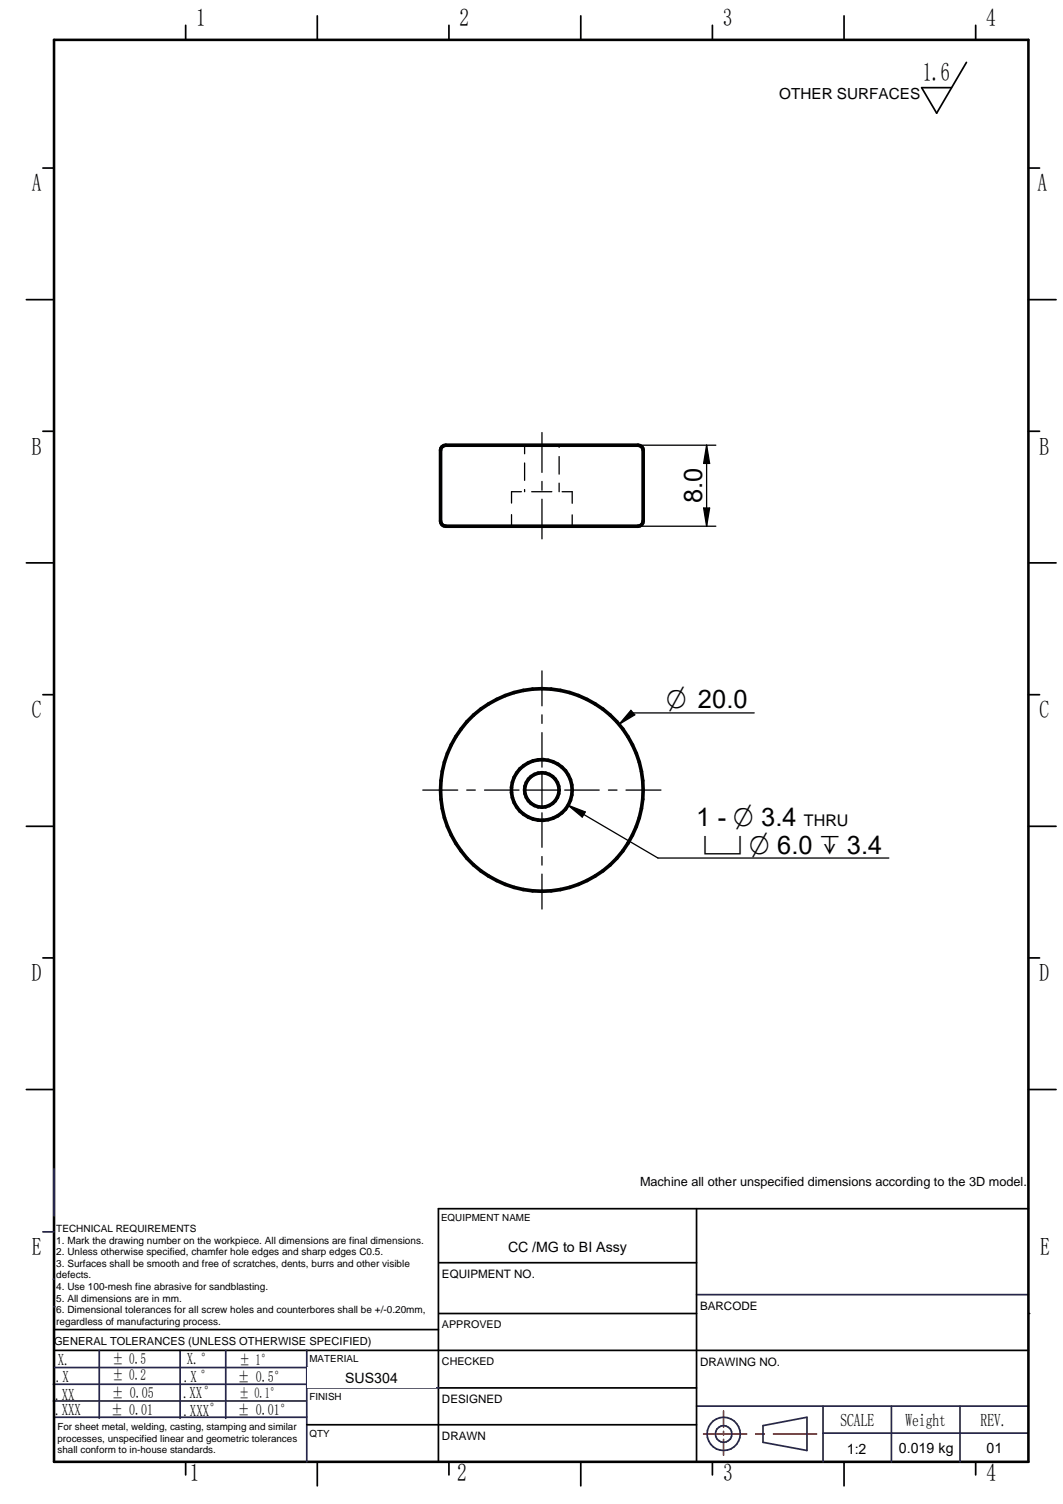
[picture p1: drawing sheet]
<svg xmlns="http://www.w3.org/2000/svg" width="210mm" height="297mm" viewBox="0 0 210 297" stroke-linecap="round" stroke-linejoin="round" font-family="sans-serif">
<defs><g id="words">
<g font-size="5.6">
<text x="131.5" y="139.9">O 20.0</text>
<text x="138.9" y="168.6">c O 6.0 ` 3.4</text>
</g>
<text font-size="5.1" x="182.2" y="16">1.6</text>
<g font-size="5">
<text x="138.6" y="99.4" transform="rotate(-90 138.6 99.4)">8.0</text>
<text x="137.5" y="163.2">1 - O 3.4</text>
</g>
<g font-size="4.9">
<text x="38.7" y="5.2">1</text>
<text x="90.8" y="5.2">2</text>
<text x="142.7" y="5.2">3</text>
<text x="194.7" y="5.2">4</text>
<text x="6.3" y="37.8">A</text>
<text x="204.9" y="37.8">A</text>
<text x="6.3" y="89.8">B</text>
<text x="205.2" y="89.8">B</text>
<text x="6.3" y="141.8">C</text>
<text x="205.2" y="141.8">C</text>
<text x="6.3" y="193.8">D</text>
<text x="205.2" y="193.8">D</text>
<text x="6.3" y="247.9">E</text>
<text x="205.4" y="247.9">E</text>
<text x="37.5" y="292.5">1</text>
<text x="90.3" y="292.5">2</text>
<text x="142.8" y="292.5">3</text>
<text x="194.8" y="292.5">4</text>
</g>
<g font-size="3.6">
<text x="165.9" y="281.6">SCALE</text>
<text x="178.8" y="281.6">Weight</text>
<text x="193.6" y="281.6">REV.</text>
</g>
<g font-size="3.3">
<text x="11.4" y="269.7">X.</text>
<text x="36.9" y="269.4">X.°</text>
<text x="11" y="272.9">.X</text>
<text x="36.3" y="273">.X °</text>
<text x="10.9" y="276.4">.XX</text>
<text x="10.9" y="279.5">.XXX</text>
<text x="36.2" y="276">.XX°</text>
<text x="36.2" y="279.7">.XXX°</text>
</g>
<text font-size="3.2" x="158.7" y="163.2">THRU</text>
<g font-size="3">
<text x="153.9" y="19.6">OTHER SURFACES</text>
<text x="22.2" y="269.3">± 0.5</text>
<text x="47.3" y="269.5">± 1°</text>
<text x="22.2" y="272.5">± 0.2</text>
<text x="47" y="273">± 0.5°</text>
<text x="22" y="279.4">± 0.01</text>
<text x="22.1" y="276.2">± 0.05</text>
<text x="46.9" y="279.4">± 0.01°</text>
</g>
<text font-size="2.9" x="47.2" y="276.2">± 0.1°</text>
<g font-size="2.8">
<text x="100.3" y="247.4">CC /MG to BI Assy</text>
<text x="68.2" y="273">SUS304</text>
<text x="167.2" y="287.1">1:2</text>
<text x="177.5" y="287.1">0.019 kg</text>
<text x="194.8" y="286.9">01</text>
</g>
<text font-size="2.5" x="126.4" y="234.2">Machine all other unspecified dimensions according to the 3D model.</text>
<g font-size="2.3">
<text x="87.3" y="252.4">EQUIPMENT NO.</text>
<text x="138.2" y="258.7">BARCODE</text>
<text x="138.2" y="269.7">DRAWING NO.</text>
<text x="87.3" y="277.1">DESIGNED</text>
<text x="87.3" y="284.4">DRAWN</text>
</g>
<text font-size="2.2" x="10.7" y="265.6">GENERAL TOLERANCES (UNLESS OTHERWISE SPECIFIED)</text>
<g font-size="2.1">
<text x="87.3" y="262.3">APPROVED</text>
<text x="87.3" y="269.5">CHECKED</text>
</g>
<g font-size="2">
<text x="11.1" y="243.3">TECHNICAL REQUIREMENTS</text>
<text x="11.1" y="245.6">1. Mark the drawing number on the workpiece. All dimensions are final dimensions.</text>
<text x="11.1" y="247.9">2. Unless otherwise specified, chamfer hole edges and sharp edges C0.5.</text>
<text x="11.1" y="250.2">3. Surfaces shall be smooth and free of scratches, dents, burrs and other visible</text>
<text x="11.1" y="252.5">defects.</text>
<text x="11.1" y="254.8">4. Use 100-mesh fine abrasive for sandblasting.</text>
<text x="11.1" y="257.1">5. All dimensions are in mm.</text>
<text x="11.1" y="259.4">6. Dimensional tolerances for all screw holes and counterbores shall be +/-0.20mm,</text>
<text x="11.1" y="261.6">regardless of manufacturing process.</text>
</g>
<g font-size="1.9">
<text x="87.1" y="241.1">EQUIPMENT NAME</text>
<text x="61.1" y="269">MATERIAL</text>
<text x="61.1" y="276.4">FINISH</text>
<text x="11.4" y="282.5">For sheet metal, welding, casting, stamping and similar</text>
<text x="11.4" y="284.7">processes, unspecified linear and geometric tolerances</text>
<text x="11.4" y="287">shall conform to in-house standards.</text>
<text x="61.1" y="283.7">QTY</text>
</g>
</g></defs>
<g fill="none" stroke="#26264c" stroke-width=".34">
<path d="M8.5 243.3h2.2M10.5 252.6h.2M137.5 255.7h65.6M10.5 276.7h50M10.5 273.4h50M10.8 279.9h49.8M10.8 270.1h50M35.6 266.7v13.4M60.6 266.7v22M60.7 274.1h26M137.5 277.7h65.6M162.5 277.7v11"/>
<path d="M176 277.7v11M189.6 277.7v11M150.7 281.6l8.6-1.7v6.6l-8.6-1.6zM162.5 283h40.5"/>
</g>
<g fill="none" stroke="#000" stroke-width=".34">
<path d="M36.7 5v2.9M88.6 5v2.9M140.7 5v2.9M192.7 5v2.9M8.5 33.2h2.2M203.1 33.2h2.2M5.2 59.2h5.5M203.1 59.2h5.4M8.5 85.2h2.2M203.1 85.2h2.2M5.2 111.2h5.5M203.1 111.2h5.4"/>
<path d="M8.5 137.2h2.2M203.1 137.2h2.2M5.2 163.2h5.5M203.1 163.2h5.4M8.5 189.2h2.2M203.1 189.2h2.2M5.2 215.2h5.5M203.1 215.2h5.4M86.6 238.7v50M10.7 266.7h192.4M10.7 262.6h75.9M86.7 274.1h50.8"/>
<path d="M36.7 288.7v2.6M62.7 288.7v4.8M88.6 288.7v2.6M114.7 288.7v4.8M140.7 288.7v2.6M166.7 288.7v4.8M192.7 288.7v2.6"/>
</g>
<path d="M10.7 7.9h192.4v280.8h-192.4z" fill="none" stroke="#000" stroke-width=".51"/>
<path d="M142.9 278.7v3.2M138.9 283.2h8.5M142.9 282.7v.7M142.9 284.3v3.1M149.2 283.2h1.7M152.7 283.2h8.5" fill="none" stroke="#f00" stroke-width=".34"/>
<circle cx="10.6" cy="258.1" r=".17" fill="#26264c"/>
<g fill="none" stroke="#26264c" stroke-width=".34">
<path d="M10.7 230.8v9.4M19.6 266.7v13.4M44.6 266.7v13.4M60.5 266.7h.1"/>
<circle cx="142.9" cy="283.2" r="3.3"/>
<circle cx="142.9" cy="283.2" r="1.63"/>
</g>
<path d="M190.8 12.3l-5.8 10.1-3-5.1h5.9M86.6 238.7h116.5M86.7 259.4h50.8M86.7 249.4h50.8M86.6 281.4h50.9" fill="none" stroke="#000" stroke-width=".34"/>
<circle cx="203.1" cy="259.4" r=".17" fill="#000"/>
<g fill="#fff">
<path d="M137.9 271.4h64.4v6.1h-64.4z"/>
<path d="M189.9 283.9h13v4h-13z"/>
<path d="M86.9 254.9h50.2v4h-50.2z"/>
<path d="M60.7 270h25.3v4h-25.3z"/>
<path d="M87 244.3h50v4h-50z"/>
<path d="M60.8 277.1h25.2v4h-25.2z"/>
<path d="M176.4 284.1h13v4h-13z"/>
<path d="M162.7 284.1h13v4h-13z"/>
<path d="M137.9 260.4h64.5v6h-64.5z"/>
</g>
<path d="M62.7 3.1v4.8M114.7 3.1v4.8M166.7 3.1v4.8M137.5 238.7v50M60.6 281.4h26" fill="none" stroke="#000" stroke-width=".34"/>
<path d="M101.6 283.2h25.3v4h-25.3z" fill="#fff"/>
<g fill="none" stroke="#000" stroke-width=".72">
<path d="M87.3 88.2l.7-.3h38a1.01 1.01 0 0 1 1 1v14a1.01 1.01 0 0 1-1 1h-38a1.01 1.01 0 0 1-1-1v-14z"/>
<circle cx="107" cy="156" r="6"/>
<circle cx="107" cy="156" r="3.4"/>
<circle cx="107" cy="156" r="20"/>
</g>
<g fill="none" stroke="#000" stroke-width=".25">
<path d="M103 97.1h-2v2.3M103.6 87.9v1.7M103.6 91.4v3.5M103.6 96.7v.4M105 97.1h4M107 85.4v7.9M107 95.1v1.7M107 98.6v7.8M110.4 87.9v.4M110.4 90.2v3.4M110.4 95.4v1.7M111 97.1h2v2.3"/>
<path d="M101 101.6v2.3M113 101.7v2.2M107 132.5v6.9M83.5 156h6.9M92.2 156h1.7M95.7 156h6.8M103.4 156h7.2M107 141.2v1.7M107 144.7v6.8M107 152.4v7.2M111.5 156h6.8M120.1 156h1.7"/>
<path d="M123.6 156h6.9M124.9 140.8h24M107 160.5v6.8M107 169.2v1.7M107 172.6v6.9"/>
</g>
<path d="M130.3 135.7h18.6v4.8h-18.6z" fill="#fff"/>
<path d="M124.6 140.3l.7 .9-3 1.8zM124.9 140.8l-2.6 2.2M129.9 169.5h45.6" fill="none" stroke="#000" stroke-width=".25"/>
<path d="M124.6 140.3l.7 .9-3 1.8z" fill="#000"/>
<path d="M135.3 158.9h40.2v10.3h-40.2z" fill="#fff"/>
<path d="M126 87.9h15.4M126 103.9h15.4M112.2 159l17.7 10.5M112.2 159l3.4 1.4-.6 1z" fill="none" stroke="#000" stroke-width=".25"/>
<path d="M112.2 159l3.4 1.4-.6 1z" fill="#000"/>
<path d="M134.4 91.1h4.9v9.6h-4.9z" fill="#fff"/>
<path d="M139.5 87.9v16M139.5 87.9l.6 3.6h-1.2zM138.9 100.3h1.2l-.6 3.6z" fill="none" stroke="#000" stroke-width=".25"/>
<path d="M139.5 87.9l.6 3.6h-1.2zM138.9 100.3h1.2l-.6 3.6z" fill="#000"/>
<use href="#words"/>
</svg>
